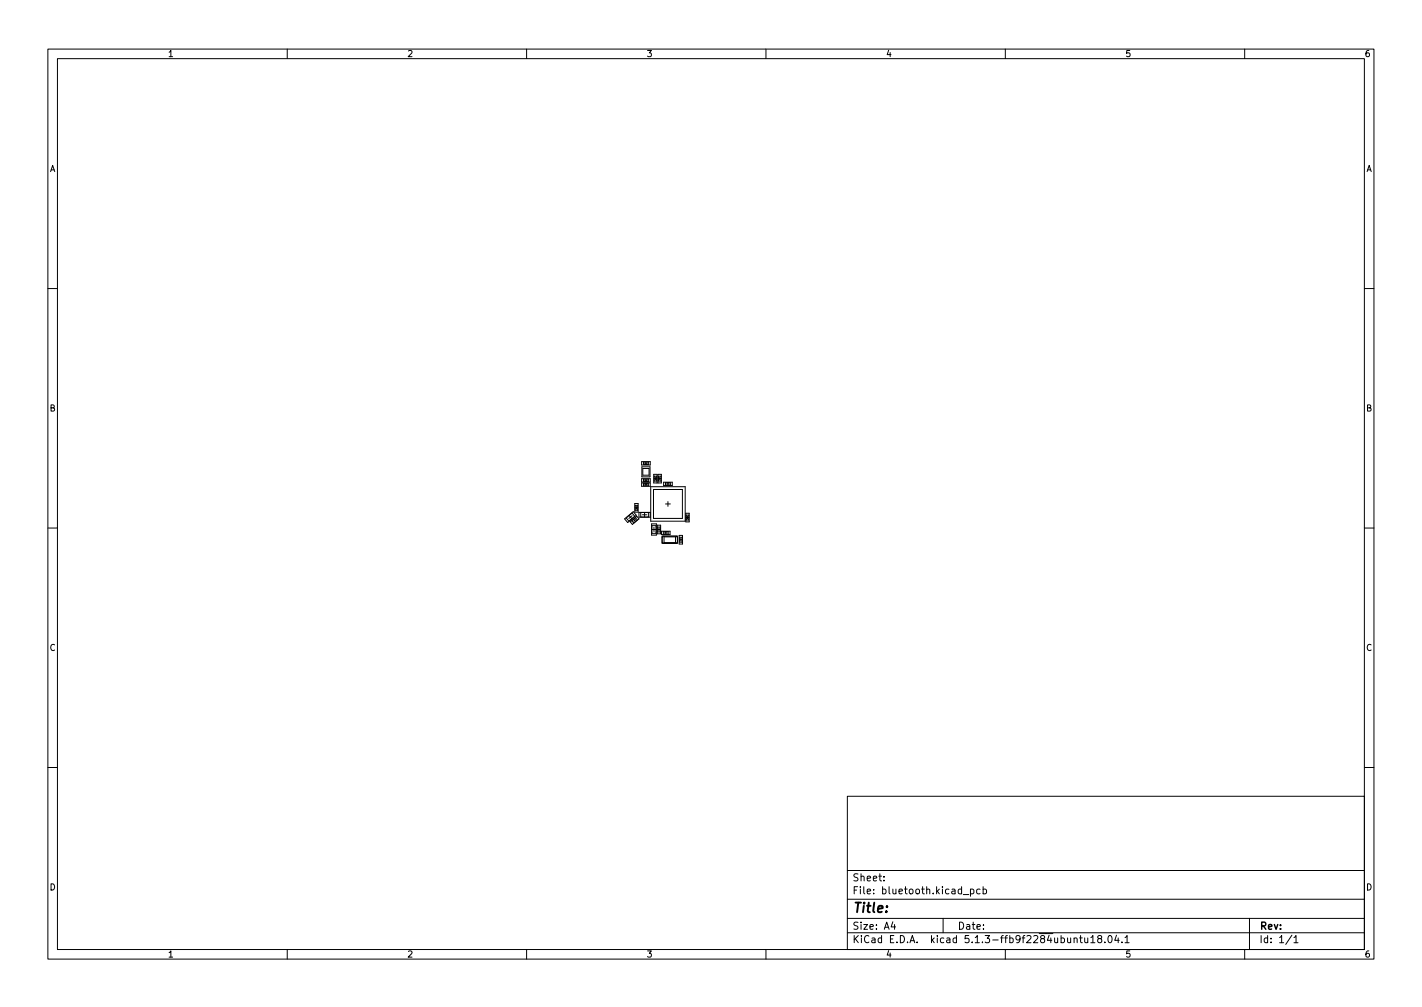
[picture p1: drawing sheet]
<svg xmlns="http://www.w3.org/2000/svg" width="297mm" height="210mm" viewBox="0 0 297 210" stroke-linecap="round" stroke-linejoin="round" font-family="sans-serif">
<defs><g id="words">
<text font-size="2.8" x="178" y="190.6">Title:</text>
<g font-size="2.1">
<text x="178" y="184">Sheet:</text>
<text x="178" y="186.7">File: bluetooth.kicad_pcb</text>
<text x="178" y="196.9">KiCad E.D.A. kicad 5.1.3-ffb9f2284ubuntu18.04.1</text>
<text x="178" y="194.1">Size: A4</text>
<text x="200" y="194.1">Date:</text>
<text x="263" y="194.1">Rev:</text>
<text x="263" y="196.9">Id: 1/1</text>
</g>
<g font-size="1.8">
<text x="35" y="11.9">1</text>
<text x="85" y="11.9">2</text>
<text x="135" y="11.9">3</text>
<text x="185" y="11.9">4</text>
<text x="235" y="11.9">5</text>
<text x="285" y="11.9">6</text>
<text x="10.3" y="35.9">A</text>
<text x="285.3" y="35.9">A</text>
<text x="10.3" y="85.9">B</text>
<text x="285.3" y="85.9">B</text>
<text x="10.3" y="135.9">C</text>
<text x="285.3" y="135.9">C</text>
<text x="10.3" y="185.9">D</text>
<text x="285.3" y="185.9">D</text>
<text x="35" y="199.9">1</text>
<text x="85" y="199.9">2</text>
<text x="135" y="199.9">3</text>
<text x="185" y="199.9">4</text>
<text x="235" y="199.9">5</text>
<text x="285" y="199.9">6</text>
</g>
</g></defs>
<g fill="none" stroke="#000" stroke-width=".21">
<path d="M10 10.2h277v190.1h-277zM12 12.2h273v186.1h-273zM60 10.2v2M110 10.2v2M160 10.2v2M210 10.2v2M260 10.2v2M10 60.2h2M285 60.2h2M134 96.4h1.8v.7h-1.8zM134 99.9h1.8v.7h-1.8zM134.1 97.5h1.7v2.1h-1.7z"/>
<path d="M134.3 97.8h1.3v1.4h-1.3zM134.4 96.5h1v.5h-1zM134.7 96.7h.5M134.9 96.5v.5M136.6 99h.7v1.8h-.7zM136.6 99.9h.6M136.7 99.4h.5v1h-.5zM136.9 99.7v.5M137.4 99h.7v1.8h-.7zM137.5 99.9h.6M137.5 99.4h.6v1h-.6zM137.8 99.7v.5"/>
<path d="M10 110.2h2M130.5 108.3l1.8-1.5 .6 .8-1.8 1.5zM130.8 108.2l1.2-1.1 .6 .7-1.2 1zM131.4 107.6l.6 .7M131.6 109l1.4-1.2 .5 .5-1.4 1.2zM132 108.7l.8-.6 .3 .5-.7 .6zM132 107.7l-.6 .6M132.4 108.4l.3 .5M132.6 105.1h.7v1.8h-.7zM132.7 106h.5M132.7 105.5h.5v1h-.5zM132.8 108.5l-.4 .3"/>
<path d="M132.9 105.8v.5M133.5 107h2.3v1h-2.3zM133.8 107v1h1.6v-1M134 100.8h1.8v.7h-1.8zM134.2 107.5h.9M134.4 100h1v.5h-1zM134.4 100.9h1v.5h-1zM134.6 107v.9M134.7 100.3h.5M134.7 101.2h.5M134.9 100v.6M134.9 100.9v.6"/>
<path d="M135.9 101.6h7.2v7.2h-7.2zM136.1 109.4h1v2.3h-1zM136.2 110.6h.9M136.2 109.8h.8v1.6h-.8zM136.5 102.2h6v6h-6zM136.6 110.1v.9M137.3 109.7h.7v1.8h-.7zM137.4 110.6h.5M137.4 110h.5v1.1h-.5zM137.6 110.3v.5M138.2 110.9h1.8v.7h-1.8zM138.3 113.2l.2 .2"/>
<path d="M138.3 111.9h3.2v1.5h-3.2zM138.5 111.9l-.2 .2M138.6 111h1v.5h-1zM138.6 100.7h1.8v.7h-1.8zM138.7 112.1h2.4v1.2h-2.4zM138.8 111.3h.5M139 100.8h1v.5h-1zM139 105.2h1M139.1 111v.5M139.3 101h.5M139.5 100.8v.5M139.5 104.7v1"/>
<path d="M141.3 111.9l.2 .2M141.5 113.2l-.2 .2M141.9 111.8h.7v1.8h-.7zM141.9 112.7h.6M142 112.2h.5v1h-.5zM142.2 112.4v.6M143.3 107.2h.7v1.8h-.7zM143.3 108.1h.6M143.4 107.6h.5v1h-.5zM143.6 107.8v.5M285 110.2h2M10 160.2h2"/>
<path d="M177 166.3h108v32h-108zM285 160.2h2M60 198.3v2M110 198.3v2M160 198.3v2M177 194.8h108M177 191.8h108M177 187.8h108M177 181.8h108M184.6 183.8v.1M184.6 183v.1M186.5 192.5l-.4 1h1"/>
<path d="M186.9 193v1M197 191.8v3M201.2 186.8h1.2M202.7 185.7l.4-.1 .3 .3-.1 .7h-.6M202.7 185.6v1.5M204.7 185.7l-.4-.1-.3 .3 .1 .7h.6M205.4 185.7l.4-.1 .3 .3-.2 .7h-.5M205.4 185.1v1.5M210 198.3v2M224.4 196l.2-.2 .3 .1 .1 .9M225.5 195.8h.6M225.7 195.3v1.3l.4 .2"/>
<path d="M226.6 195.8v1h.4l.2-.1M227.2 195.8v1M227.9 195.8l.4-.5v1.5M227.9 196.8h.8M229.6 196l-.3-.3 .1-.2 .2-.2 .4 .1 .1 .2v.2l-.7 .2-.1 .3v.2l.3 .3h.4l.1-.3v-.4l-.2-.1M230.8 196.7v.1M231.6 195.4l.2-.1a.8 .8 0 0 1 .5 .8 .8 .8 0 0 1-.5 .7 1 1 0 0 1-.2-1.4zM233.2 195.3l-.3 1h.9M233.6 195.8v1M234.4 196.7v.1M235 195.8l.4-.5v1.5M235 196.8h.9"/>
<path d="M260 198.3v2M261 191.8v6.5M269.9 195.3l-1.3 1.9M270.3 195.8l.4-.5v1.5M270.3 196.8h.8"/>
</g>
<use href="#words"/>
</svg>
